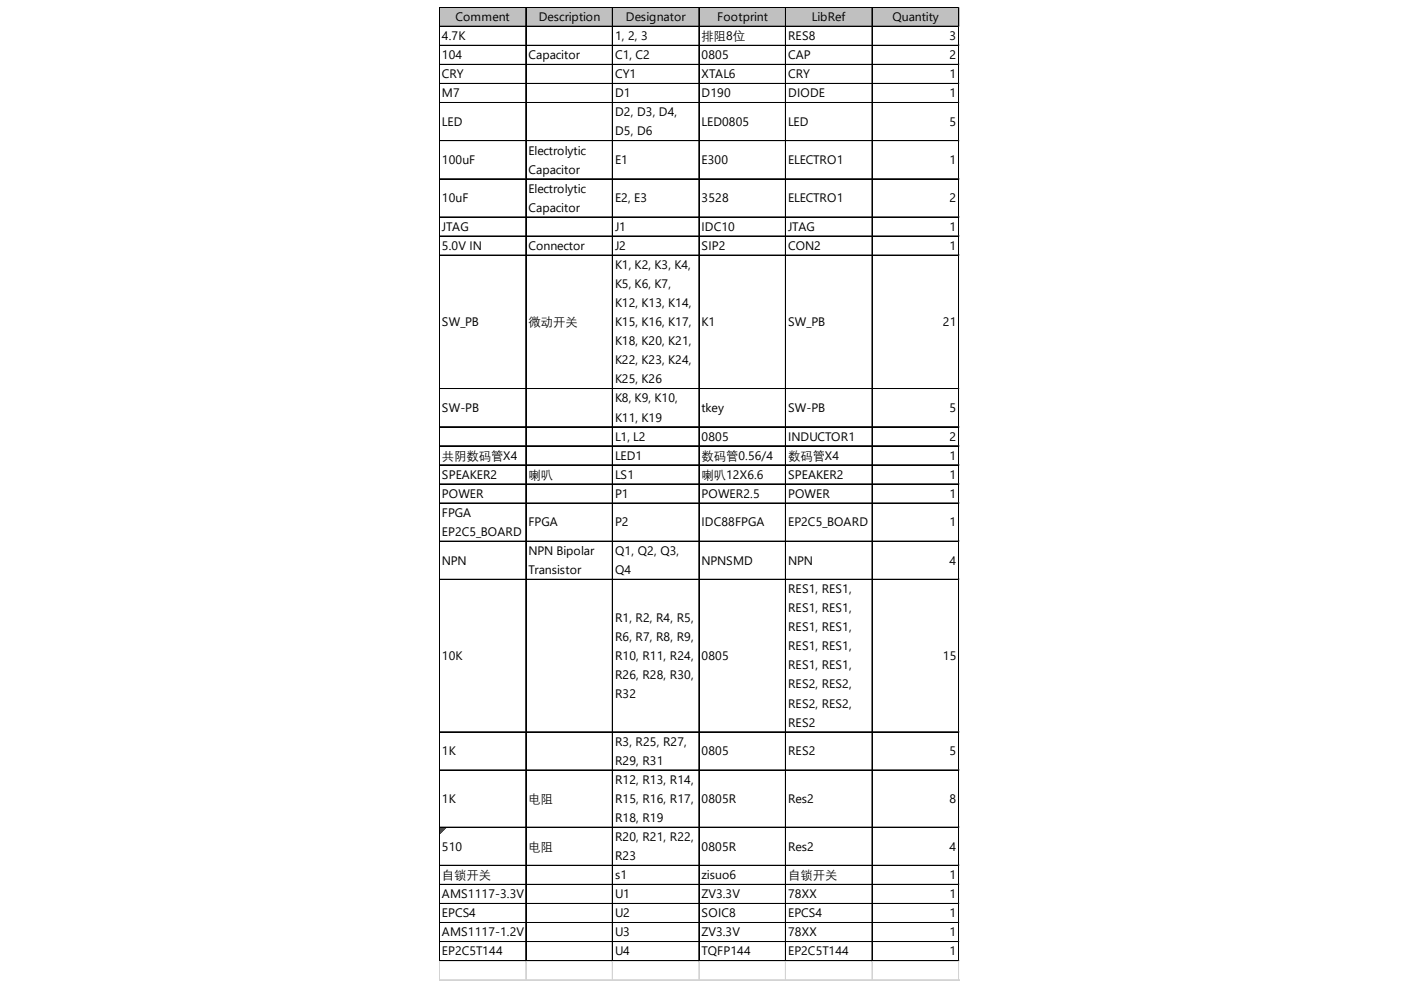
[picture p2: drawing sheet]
<svg xmlns="http://www.w3.org/2000/svg" width="297mm" height="210mm" viewBox="0 0 297 210" stroke-linecap="round" stroke-linejoin="round" font-family="sans-serif">
<defs><g id="words">
<g font-size="2.6">
<text x="96.6" y="4.5">Comment</text>
<text x="114.2" y="4.5">Description</text>
<text x="132.7" y="4.5">Designator</text>
<text x="152.1" y="4.5">Footprint</text>
<text x="172.2" y="4.5">LibRef</text>
<text x="189.2" y="4.5">Quantity</text>
<text x="93.7" y="8.5">4.7K</text>
<text x="130.4" y="8.5">1, 2, 3</text>
<text x="148.7" y="8.5">排阻8位</text>
<text x="167.1" y="8.5">RES8</text>
<text x="201.3" y="8.5">3</text>
<text x="93.7" y="12.5">104</text>
<text x="93.7" y="16.6">CRY</text>
<text x="112" y="12.5">Capacitor</text>
<text x="130.4" y="12.5">C1, C2</text>
<text x="130.4" y="16.6">CY1</text>
<text x="148.7" y="12.5">0805</text>
<text x="148.7" y="16.6">XTAL6</text>
<text x="167.1" y="12.5">CAP</text>
<text x="167.1" y="16.6">CRY</text>
<text x="201.3" y="12.5">2</text>
<text x="201.3" y="16.6">1</text>
<text x="93.7" y="20.6">M7</text>
<text x="130.4" y="20.6">D1</text>
<text x="148.7" y="20.6">D190</text>
<text x="167.1" y="20.6">DIODE</text>
<text x="201.3" y="20.6">1</text>
<text x="93.7" y="26.7">LED</text>
<text x="130.4" y="24.7">D2, D3, D4,</text>
<text x="130.4" y="28.7">D5, D6</text>
<text x="148.7" y="26.7">LED0805</text>
<text x="167.1" y="26.7">LED</text>
<text x="201.3" y="26.7">5</text>
<text x="93.7" y="34.8">100uF</text>
<text x="112" y="32.8">Electrolytic</text>
<text x="130.4" y="34.8">E1</text>
<text x="148.7" y="34.8">E300</text>
<text x="167.1" y="34.8">ELECTRO1</text>
<text x="201.3" y="34.8">1</text>
<text x="112" y="36.8">Capacitor</text>
<text x="112" y="40.8">Electrolytic</text>
<text x="93.7" y="42.9">10uF</text>
<text x="112" y="44.9">Capacitor</text>
<text x="130.4" y="42.9">E2, E3</text>
<text x="148.7" y="42.9">3528</text>
<text x="167.1" y="42.9">ELECTRO1</text>
<text x="201.3" y="42.9">2</text>
<text x="93.7" y="48.9">JTAG</text>
<text x="93.7" y="53">5.0V IN</text>
<text x="112" y="53">Connector</text>
<text x="130.4" y="48.9">J1</text>
<text x="130.4" y="53">J2</text>
<text x="148.7" y="48.9">IDC10</text>
<text x="148.7" y="53">SIP2</text>
<text x="167.1" y="48.9">JTAG</text>
<text x="167.1" y="53">CON2</text>
<text x="201.3" y="48.9">1</text>
<text x="201.3" y="53">1</text>
<text x="130.4" y="57">K1, K2, K3, K4,</text>
<text x="130.4" y="61.1">K5, K6, K7,</text>
<text x="130.4" y="65.1">K12, K13, K14,</text>
<text x="93.7" y="69.2">SW_PB</text>
<text x="112" y="69.2">微动开关</text>
<text x="130.4" y="69.2">K15, K16, K17,</text>
<text x="148.7" y="69.2">K1</text>
<text x="167.1" y="69.2">SW_PB</text>
<text x="199.9" y="69.2">21</text>
<text x="130.4" y="73.2">K18, K20, K21,</text>
<text x="130.4" y="77.2">K22, K23, K24,</text>
<text x="130.4" y="81.3">K25, K26</text>
<text x="93.7" y="87.3">SW-PB</text>
<text x="130.4" y="85.3">K8, K9, K10,</text>
<text x="130.4" y="89.4">K11, K19</text>
<text x="148.7" y="87.3">tkey</text>
<text x="167.1" y="87.3">SW-PB</text>
<text x="201.3" y="87.3">5</text>
<text x="130.4" y="93.4">L1, L2</text>
<text x="148.7" y="93.4">0805</text>
<text x="167.1" y="93.4">INDUCTOR1</text>
<text x="201.3" y="93.4">2</text>
<text x="93.7" y="97.5">共阴数码管X4</text>
<text x="93.7" y="101.5">SPEAKER2</text>
<text x="112" y="101.5">喇叭</text>
<text x="130.4" y="97.5">LED1</text>
<text x="130.4" y="101.5">LS1</text>
<text x="148.7" y="97.5">数码管0.56/4</text>
<text x="148.7" y="101.5">喇叭12X6.6</text>
<text x="167.1" y="97.5">数码管X4</text>
<text x="167.1" y="101.5">SPEAKER2</text>
<text x="201.3" y="97.5">1</text>
<text x="201.3" y="101.5">1</text>
<text x="93.7" y="105.5">POWER</text>
<text x="130.4" y="105.5">P1</text>
<text x="148.7" y="105.5">POWER2.5</text>
<text x="167.1" y="105.5">POWER</text>
<text x="201.3" y="105.5">1</text>
<text x="93.7" y="109.6">FPGA</text>
<text x="93.7" y="113.6">EP2C5_BOARD</text>
<text x="112" y="111.6">FPGA</text>
<text x="130.4" y="111.6">P2</text>
<text x="148.7" y="111.6">IDC88FPGA</text>
<text x="167.1" y="111.6">EP2C5_BOARD</text>
<text x="201.3" y="111.6">1</text>
<text x="93.7" y="119.7">NPN</text>
<text x="112" y="117.7">NPN Bipolar</text>
<text x="130.4" y="117.7">Q1, Q2, Q3,</text>
<text x="148.7" y="119.7">NPNSMD</text>
<text x="167.1" y="119.7">NPN</text>
<text x="201.3" y="119.7">4</text>
<text x="112" y="121.7">Transistor</text>
<text x="130.4" y="121.7">Q4</text>
<text x="167.1" y="125.8">RES1, RES1,</text>
<text x="130.4" y="131.8">R1, R2, R4, R5,</text>
<text x="167.1" y="129.8">RES1, RES1,</text>
<text x="130.4" y="135.9">R6, R7, R8, R9,</text>
<text x="167.1" y="133.8">RES1, RES1,</text>
<text x="167.1" y="137.9">RES1, RES1,</text>
<text x="93.7" y="139.9">10K</text>
<text x="130.4" y="139.9">R10, R11, R24,</text>
<text x="130.4" y="144">R26, R28, R30,</text>
<text x="148.7" y="139.9">0805</text>
<text x="167.1" y="141.9">RES1, RES1,</text>
<text x="199.9" y="139.9">15</text>
<text x="130.4" y="148">R32</text>
<text x="167.1" y="146">RES2, RES2,</text>
<text x="167.1" y="150">RES2, RES2,</text>
<text x="167.1" y="154.1">RES2</text>
<text x="93.7" y="160.1">1K</text>
<text x="130.4" y="158.1">R3, R25, R27,</text>
<text x="148.7" y="160.1">0805</text>
<text x="167.1" y="160.1">RES2</text>
<text x="201.3" y="160.1">5</text>
<text x="130.4" y="162.1">R29, R31</text>
<text x="130.4" y="166.2">R12, R13, R14,</text>
<text x="93.7" y="170.2">1K</text>
<text x="112" y="170.3">电阻</text>
<text x="130.4" y="170.2">R15, R16, R17,</text>
<text x="148.7" y="170.2">0805R</text>
<text x="167.1" y="170.2">Res2</text>
<text x="201.3" y="170.2">8</text>
<text x="130.4" y="174.3">R18, R19</text>
<text x="130.4" y="178.3">R20, R21, R22,</text>
<text x="93.7" y="180.3">510</text>
<text x="112" y="180.4">电阻</text>
<text x="130.4" y="182.4">R23</text>
<text x="148.7" y="180.3">0805R</text>
<text x="167.1" y="180.3">Res2</text>
<text x="201.3" y="180.3">4</text>
<text x="93.7" y="186.4">自锁开关</text>
<text x="93.7" y="190.5">AMS1117-3.3V</text>
<text x="130.4" y="186.4">s1</text>
<text x="130.4" y="190.5">U1</text>
<text x="148.7" y="186.4">zisuo6</text>
<text x="148.7" y="190.5">ZV3.3V</text>
<text x="167.1" y="186.4">自锁开关</text>
<text x="167.1" y="190.5">78XX</text>
<text x="201.3" y="186.4">1</text>
<text x="201.3" y="190.5">1</text>
<text x="93.7" y="194.5">EPCS4</text>
<text x="130.4" y="194.5">U2</text>
<text x="148.7" y="194.5">SOIC8</text>
<text x="167.1" y="194.5">EPCS4</text>
<text x="201.3" y="194.5">1</text>
<text x="93.7" y="198.5">AMS1117-1.2V</text>
<text x="93.7" y="202.6">EP2C5T144</text>
<text x="130.4" y="198.5">U3</text>
<text x="130.4" y="202.6">U4</text>
<text x="148.7" y="198.5">ZV3.3V</text>
<text x="148.7" y="202.6">TQFP144</text>
<text x="167.1" y="198.5">78XX</text>
<text x="167.1" y="202.6">EP2C5T144</text>
<text x="201.3" y="198.5">1</text>
<text x="201.3" y="202.6">1</text>
</g>
</g></defs>
<path d="M93.2 1.6h110.2v4.1h-110.2z" fill="#c0c0c0"/>
<path d="M93.3 175.5h1.3" fill="none" stroke="#008000" stroke-width=".21"/>
<path d="M93.3 175.5h1.3v.2h-1.3z" fill="#008000"/>
<path d="M93.3 175.7h1.1" fill="none" stroke="#008000" stroke-width=".21"/>
<path d="M93.3 175.7h1.1v.1h-1.1z" fill="#008000"/>
<path d="M93.3 175.8h1" fill="none" stroke="#008000" stroke-width=".21"/>
<path d="M93.3 175.8h1v.1h-1z" fill="#008000"/>
<path d="M93.3 175.9h.8" fill="none" stroke="#008000" stroke-width=".21"/>
<path d="M93.3 175.9h.8v.2h-.8z" fill="#008000"/>
<path d="M93.3 176.1h.7" fill="none" stroke="#008000" stroke-width=".21"/>
<path d="M93.3 176.1h.7v.1h-.7z" fill="#008000"/>
<path d="M93.3 176.2h.5" fill="none" stroke="#008000" stroke-width=".21"/>
<path d="M93.3 176.2h.5v.2h-.5z" fill="#008000"/>
<path d="M93.3 176.4h.4" fill="none" stroke="#008000" stroke-width=".21"/>
<path d="M93.3 176.4h.4v.1h-.4z" fill="#008000"/>
<path d="M93.3 176.5h.2" fill="none" stroke="#008000" stroke-width=".21"/>
<path d="M93.3 176.5h.2v.2h-.2z" fill="#008000"/>
<path d="M93.3 176.7h.1" fill="none" stroke="#008000" stroke-width=".21"/>
<path d="M93.3 176.7l.1 .1z" fill="#008000"/>
<g fill="none" stroke="#000" stroke-width=".21">
<path d="M93.1 1.5v202.3M93.2 1.5v202.3M93.3 1.5h110.1M93.3 1.6h110.1M93.3 5.6h110.1M93.3 9.6h110.1M93.3 9.7h110.1M93.3 13.6h110.1M93.3 13.7h110.1M93.3 17.7h110.1M93.3 17.8h110.1M111.5 1.7v202.1"/>
<path d="M129.8 1.7v202.1M129.9 1.7v202.1M148.2 1.7v202.1M166.5 1.7v202.1M166.6 1.7v202.1M184.9 1.7v202.1M203.2 1.7v202.1M203.3 1.7v202.1M93.3 21.7h110.1M93.3 21.8h110.1M93.3 29.8h110.1M93.3 29.9h110.1"/>
<path d="M93.3 37.9h110.1M93.3 38h110.1M93.3 46h110.1M93.3 46.1h110.1M93.3 50h110.1M93.3 50.1h110.1M93.3 54.1h110.1M93.3 82.4h110.1M93.3 90.5h110.1M93.3 94.5h110.1M93.3 94.6h110.1M93.3 98.5h110.1"/>
<path d="M93.3 98.6h110.1M93.3 102.6h110.1M93.3 102.7h110.1M93.3 106.6h110.1M93.3 106.7h110.1M93.3 114.7h110.1M93.3 114.8h110.1M93.3 122.8h110.1M93.3 122.9h110.1M93.3 155.2h110.1M93.3 163.2h110.1M93.3 163.3h110.1"/>
<path d="M93.3 175.4h110.1M93.3 183.5h110.1M93.3 187.5h110.1M93.3 187.6h110.1M93.3 191.5h110.1M93.3 191.6h110.1M93.3 195.6h110.1M93.3 195.7h110.1M93.3 199.6h110.1M93.3 199.7h110.1M93.3 203.7h110.1"/>
</g>
<path d="M203.4 1.5h.1M93.1 203.8v4.1M93.2 203.8v4.1M111.5 203.8v4.1M129.8 203.8v4.1M129.9 203.8v4.1M148.2 203.8v4.1M166.5 203.8v4.1M166.6 203.8v4.1M184.9 203.8v4.1M203.2 203.8v4.1M203.3 203.8v4.1" fill="none" stroke="#d4d4d4" stroke-width=".21"/>
<path d="M203.4 1.5v.2z" fill="#d4d4d4"/>
<path d="M203.4 5.6h.1" fill="none" stroke="#d4d4d4" stroke-width=".21"/>
<path d="M203.4 5.6v.1z" fill="#d4d4d4"/>
<path d="M203.4 9.6h.1" fill="none" stroke="#d4d4d4" stroke-width=".21"/>
<path d="M203.4 9.6v.1z" fill="#d4d4d4"/>
<path d="M203.4 13.6h.1" fill="none" stroke="#d4d4d4" stroke-width=".21"/>
<path d="M203.4 13.6v.2z" fill="#d4d4d4"/>
<path d="M203.4 17.7h.1" fill="none" stroke="#d4d4d4" stroke-width=".21"/>
<path d="M203.4 17.7v.1z" fill="#d4d4d4"/>
<path d="M203.4 21.7h.1" fill="none" stroke="#d4d4d4" stroke-width=".21"/>
<path d="M203.4 21.7v.2z" fill="#d4d4d4"/>
<path d="M203.4 29.8h.1" fill="none" stroke="#d4d4d4" stroke-width=".21"/>
<path d="M203.4 29.8v.2z" fill="#d4d4d4"/>
<path d="M203.4 37.9h.1" fill="none" stroke="#d4d4d4" stroke-width=".21"/>
<path d="M203.4 37.9v.1z" fill="#d4d4d4"/>
<path d="M203.4 46h.1" fill="none" stroke="#d4d4d4" stroke-width=".21"/>
<path d="M203.4 46v.1z" fill="#d4d4d4"/>
<path d="M203.4 50h.1" fill="none" stroke="#d4d4d4" stroke-width=".21"/>
<path d="M203.4 50v.2z" fill="#d4d4d4"/>
<path d="M203.4 54.1h.1" fill="none" stroke="#d4d4d4" stroke-width=".21"/>
<path d="M203.4 54.1v.1z" fill="#d4d4d4"/>
<path d="M203.4 82.4h.1" fill="none" stroke="#d4d4d4" stroke-width=".21"/>
<path d="M203.4 82.4v.1z" fill="#d4d4d4"/>
<path d="M203.4 90.5h.1" fill="none" stroke="#d4d4d4" stroke-width=".21"/>
<path d="M203.4 90.5v.1z" fill="#d4d4d4"/>
<path d="M203.4 94.5h.1" fill="none" stroke="#d4d4d4" stroke-width=".21"/>
<path d="M203.4 94.5v.2z" fill="#d4d4d4"/>
<path d="M203.4 98.5h.1" fill="none" stroke="#d4d4d4" stroke-width=".21"/>
<path d="M203.4 98.5v.2z" fill="#d4d4d4"/>
<path d="M203.4 102.6h.1" fill="none" stroke="#d4d4d4" stroke-width=".21"/>
<path d="M203.4 102.6v.1z" fill="#d4d4d4"/>
<path d="M203.4 106.6h.1" fill="none" stroke="#d4d4d4" stroke-width=".21"/>
<path d="M203.4 106.6v.2z" fill="#d4d4d4"/>
<path d="M203.4 114.7h.1" fill="none" stroke="#d4d4d4" stroke-width=".21"/>
<path d="M203.4 114.7v.2z" fill="#d4d4d4"/>
<path d="M203.4 122.8h.1" fill="none" stroke="#d4d4d4" stroke-width=".21"/>
<path d="M203.4 122.8v.2z" fill="#d4d4d4"/>
<path d="M203.4 155.2h.1" fill="none" stroke="#d4d4d4" stroke-width=".21"/>
<path d="M203.4 155.2v.1z" fill="#d4d4d4"/>
<path d="M203.4 163.2h.1" fill="none" stroke="#d4d4d4" stroke-width=".21"/>
<path d="M203.4 163.2v.2z" fill="#d4d4d4"/>
<path d="M203.4 175.4h.1" fill="none" stroke="#d4d4d4" stroke-width=".21"/>
<path d="M203.4 175.4v.1z" fill="#d4d4d4"/>
<path d="M203.4 183.5h.1" fill="none" stroke="#d4d4d4" stroke-width=".21"/>
<path d="M203.4 183.5v.1z" fill="#d4d4d4"/>
<path d="M203.4 187.5h.1" fill="none" stroke="#d4d4d4" stroke-width=".21"/>
<path d="M203.4 187.5v.1z" fill="#d4d4d4"/>
<path d="M203.4 191.5h.1" fill="none" stroke="#d4d4d4" stroke-width=".21"/>
<path d="M203.4 191.5v.2z" fill="#d4d4d4"/>
<path d="M203.4 195.6h.1" fill="none" stroke="#d4d4d4" stroke-width=".21"/>
<path d="M203.4 195.6v.1z" fill="#d4d4d4"/>
<path d="M203.4 199.6h.1" fill="none" stroke="#d4d4d4" stroke-width=".21"/>
<path d="M203.4 199.6v.2z" fill="#d4d4d4"/>
<path d="M203.4 203.7h.1" fill="none" stroke="#d4d4d4" stroke-width=".21"/>
<path d="M203.4 203.7v.1z" fill="#d4d4d4"/>
<path d="M93.1 207.7h110.3M93.1 207.8h110.3" fill="none" stroke="#d4d4d4" stroke-width=".21"/>
<use href="#words"/>
</svg>
